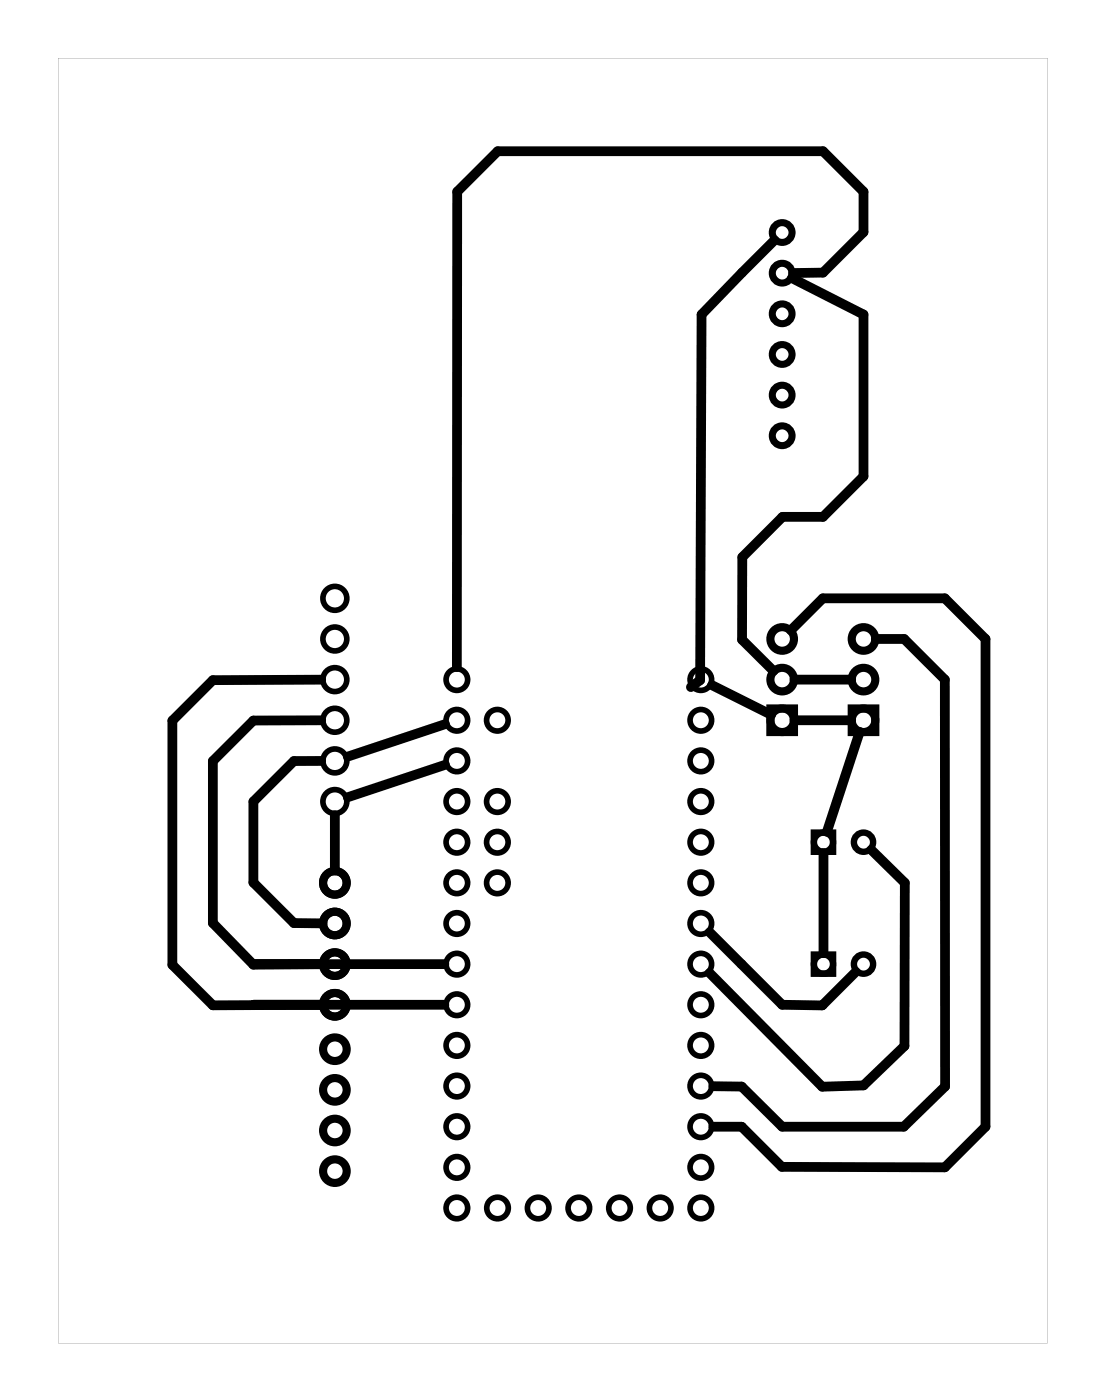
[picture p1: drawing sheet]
<svg xmlns="http://www.w3.org/2000/svg" width="69mm" height="87mm" viewBox="0 0 69 87" stroke-linecap="round" stroke-linejoin="round" font-family="sans-serif">
<path d="M3.6 3.6v80.3h61.8v-80.3zM3.6 3.6h61.8v80.3h-61.8z" fill="#000"/>
<g fill="none" stroke="#000" stroke-width=".35">
<circle cx="20.9" cy="39.9" r=".75"/>
<circle cx="20.9" cy="37.4" r=".75"/>
<circle cx="20.9" cy="50.1" r=".75"/>
<circle cx="20.9" cy="47.6" r=".75"/>
<circle cx="20.9" cy="45" r=".75"/>
<circle cx="20.9" cy="42.5" r=".75"/>
<circle cx="28.5" cy="57.7" r=".67"/>
<circle cx="28.5" cy="55.2" r=".67"/>
<circle cx="28.5" cy="45" r=".67"/>
<circle cx="28.5" cy="52.6" r=".67"/>
<circle cx="28.5" cy="42.5" r=".67"/>
<circle cx="28.5" cy="50.1" r=".67"/>
<circle cx="28.5" cy="47.6" r=".67"/>
<circle cx="31.1" cy="52.6" r=".67"/>
<circle cx="31.1" cy="55.2" r=".67"/>
<circle cx="31.1" cy="45" r=".67"/>
<circle cx="31.1" cy="50.1" r=".67"/>
<circle cx="43.8" cy="57.7" r=".67"/>
<circle cx="43.8" cy="55.2" r=".67"/>
<circle cx="43.8" cy="45" r=".67"/>
<circle cx="43.8" cy="52.6" r=".67"/>
<circle cx="43.8" cy="42.5" r=".67"/>
<circle cx="43.8" cy="47.6" r=".67"/>
<circle cx="43.8" cy="50.1" r=".67"/>
<circle cx="28.5" cy="60.3" r=".67"/>
<circle cx="28.5" cy="75.5" r=".67"/>
<circle cx="28.5" cy="62.8" r=".67"/>
<circle cx="28.5" cy="65.3" r=".67"/>
<circle cx="28.5" cy="73" r=".67"/>
<circle cx="28.5" cy="70.4" r=".67"/>
<circle cx="28.5" cy="67.9" r=".67"/>
<circle cx="31.1" cy="75.5" r=".67"/>
<circle cx="33.6" cy="75.5" r=".67"/>
<circle cx="36.2" cy="75.5" r=".67"/>
<circle cx="38.7" cy="75.5" r=".67"/>
<circle cx="41.2" cy="75.5" r=".67"/>
<circle cx="43.8" cy="60.3" r=".67"/>
<circle cx="43.8" cy="75.5" r=".67"/>
<circle cx="43.8" cy="62.8" r=".67"/>
<circle cx="43.8" cy="67.9" r=".67"/>
<circle cx="43.8" cy="65.3" r=".67"/>
<circle cx="43.8" cy="73" r=".67"/>
<circle cx="43.8" cy="70.4" r=".67"/>
</g>
<g fill="none" stroke="#000" stroke-width=".44">
<circle cx="48.9" cy="14.5" r=".62"/>
<circle cx="48.9" cy="19.6" r=".62"/>
<circle cx="48.9" cy="17.1" r=".62"/>
<circle cx="48.9" cy="22.2" r=".62"/>
<circle cx="48.9" cy="27.2" r=".62"/>
<circle cx="48.9" cy="24.7" r=".62"/>
</g>
<g fill="none" stroke="#000" stroke-width=".51">
<path d="M48.1 44.3h1.5v1.4h-1.5zM53.2 44.3h1.5v1.4h-1.5z"/>
<circle cx="48.9" cy="39.9" r=".74"/>
<circle cx="53.9" cy="39.9" r=".74"/>
<circle cx="20.9" cy="55.2" r=".74"/>
<circle cx="20.9" cy="57.7" r=".74"/>
<circle cx="48.9" cy="42.5" r=".74"/>
<circle cx="48.9" cy="45" r=".74"/>
<circle cx="53.9" cy="42.5" r=".74"/>
<circle cx="53.9" cy="45" r=".74"/>
<circle cx="20.9" cy="60.3" r=".74"/>
<circle cx="20.9" cy="62.8" r=".74"/>
<circle cx="20.9" cy="73.2" r=".74"/>
<circle cx="20.9" cy="70.6" r=".74"/>
<circle cx="20.9" cy="65.6" r=".74"/>
<circle cx="20.9" cy="68.1" r=".74"/>
</g>
<g fill="none" stroke="#000" stroke-width=".4">
<path d="M50.8 52h1.2v1.2h-1.2zM50.8 59.7h1.2v1.2h-1.2z"/>
<circle cx="51.4" cy="52.6" r=".6"/>
<circle cx="53.9" cy="52.6" r=".6"/>
<circle cx="51.4" cy="60.3" r=".6"/>
<circle cx="53.9" cy="60.3" r=".6"/>
</g>
<g fill="none" stroke="#000" stroke-width=".61">
<path d="M48.4 15l-4.6 4.7-.1 22.8-.5 .4M49.5 17.4l4.4 2.3v10.1l-2.5 2.5h-2.5l-2.5 2.5-.1 5.2 2 1.9M49.5 17.1l1.9-.1 2.5-2.5v-2.5l-2.5-2.5h-20.3l-2.5 2.5-.1 29.7M49.4 39.4l2-2h7.6l2.6 2.5v30.5l-2.6 2.6-10.2-.1-2.5-2.5h-1.7M54.7 39.9h1.8l2.5 2.6v25.4l-2.5 2.5h-7.6l-2.6-2.5h-1.7M20.1 42.5h-6.8l-2.5 2.5v15.3l2.5 2.5h6.9M20.1 45h-4.3l-2.5 2.6v10.1l2.5 2.6h4.4M20.1 47.6h-1.7l-2.6 2.5v5.1l2.6 2.5h1.8M20.9 50.9v3.5M27.8 45.3l-6.1 2M27.8 47.8l-6.1 2M44.3 58.3l4.6 4.5h2.5l2.1-2.1"/>
<path d="M44.5 42.8l3.7 1.9M49.6 45h3.6M49.6 42.5h3.6M51.4 53.3v6.3M53.7 45.7l-2.1 6.3M54.4 53.1l2.1 2.1v10.2l-2.6 2.4-2.5 .1-7.1-7.1M15.8 60.3h12M27.8 62.8h-12"/>
</g>
</svg>
